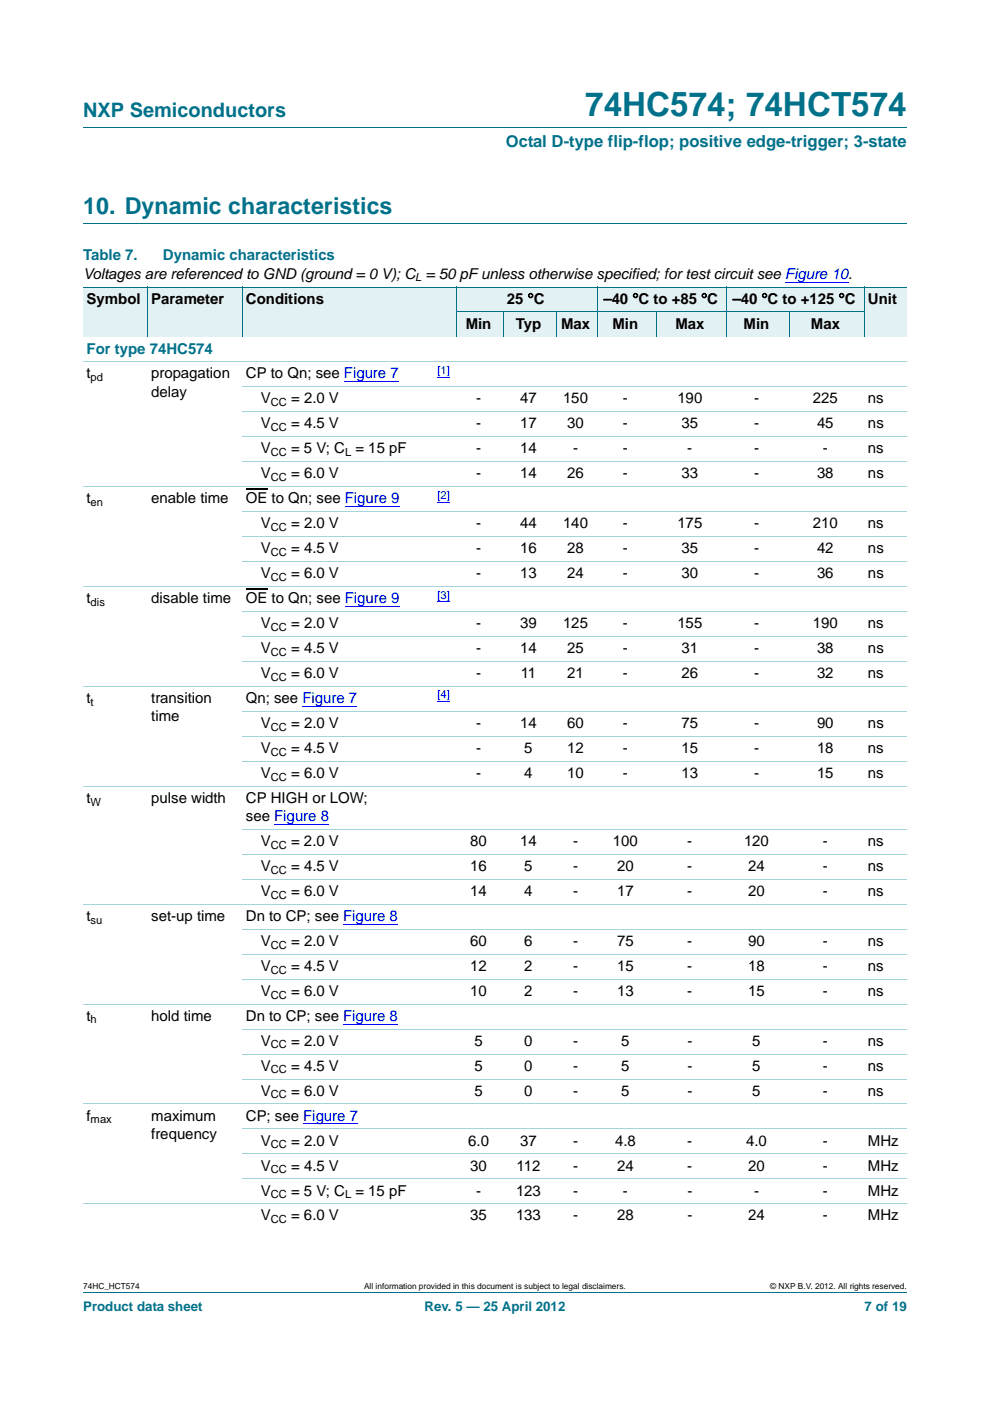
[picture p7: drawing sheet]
<svg xmlns="http://www.w3.org/2000/svg" width="210mm" height="297mm" viewBox="0 0 210 297" stroke-linecap="round" stroke-linejoin="round" font-family="sans-serif">
<defs><g id="words">
<text font-size="7" fill="#00718a" x="124.1" y="24.6">74HC574; 74HCT574</text>
<text font-size="4.9" fill="#00718a" x="17.6" y="45.4">10. Dynamic characteristics</text>
<text font-size="4.2" fill="#00718a" x="17.6" y="24.9">NXP Semiconductors</text>
<text font-size="3.5" fill="#00718a" x="107.3" y="31.1">Octal D-type flip-flop; positive edge-trigger; 3-state</text>
<g font-size="3.2" fill="#00718a">
<text x="17.6" y="55.2">Table 7.</text>
<text x="34.6" y="55.2">Dynamic characteristics</text>
<text x="18.4" y="75">For type 74HC574</text>
</g>
<g font-size="3.2">
<text x="17.6" y="59.1">Voltages are referenced to GND (ground = 0 V); C = 50 pF unless otherwise specified; fortest circuit see Figure 10.</text>
<text x="18.4" y="64.4">Symbol</text>
<text x="32.1" y="64.4">Parameter</text>
<text x="52.1" y="64.4">Conditions</text>
<text x="107.5" y="64.4">25 °C</text>
<text x="128" y="64.4">−40 °C to +85 °C</text>
<text x="155.3" y="64.4">−40 °C to +125 °C</text>
<text x="184" y="64.4">Unit</text>
<text x="98.7" y="69.7">Min</text>
<text x="109.3" y="69.7">Typ</text>
<text x="119" y="69.7">Max</text>
<text x="129.9" y="69.7">Min</text>
<text x="143.2" y="69.7">Max</text>
<text x="157.7" y="69.7">Min</text>
<text x="171.9" y="69.7">Max</text>
<text x="18.4" y="80.2">t</text>
<text x="32.1" y="80.2">propagation</text>
<text x="52.1" y="80.2">CP to Qn; see Figure 7</text>
<text x="32.1" y="84.1">delay</text>
<text x="55.3" y="85.5">V</text>
<text x="61.7" y="85.5">= 2.0 V</text>
<text x="100.9" y="85.5">-</text>
<text x="110.3" y="85.5">47</text>
<text x="119.4" y="85.5">150</text>
<text x="132.1" y="85.5">-</text>
<text x="143.6" y="85.5">190</text>
<text x="159.9" y="85.5">-</text>
<text x="172.3" y="85.5">225</text>
<text x="184" y="85.5">ns</text>
<text x="55.3" y="90.8">V</text>
<text x="61.7" y="90.8">= 4.5 V</text>
<text x="100.9" y="90.8">-</text>
<text x="110.3" y="90.8">17</text>
<text x="120.3" y="90.8">30</text>
<text x="132.1" y="90.8">-</text>
<text x="144.5" y="90.8">35</text>
<text x="159.9" y="90.8">-</text>
<text x="173.2" y="90.8">45</text>
<text x="184" y="90.8">ns</text>
<text x="55.3" y="101.4">V</text>
<text x="55.3" y="96.1">V</text>
<text x="61.7" y="96.1">= 5 V; C = 15 pF</text>
<text x="61.7" y="101.4">= 6.0 V</text>
<text x="100.9" y="96.1">-</text>
<text x="100.9" y="101.4">-</text>
<text x="110.3" y="96.1">14</text>
<text x="110.3" y="101.4">14</text>
<text x="120.3" y="101.4">26</text>
<text x="121.5" y="96.1">-</text>
<text x="132.1" y="96.1">-</text>
<text x="132.1" y="101.4">-</text>
<text x="144.5" y="101.4">33</text>
<text x="145.7" y="96.1">-</text>
<text x="159.9" y="96.1">-</text>
<text x="159.9" y="101.4">-</text>
<text x="173.2" y="101.4">38</text>
<text x="174.5" y="96.1">-</text>
<text x="184" y="96.1">ns</text>
<text x="184" y="101.4">ns</text>
<text x="18.4" y="106.7">t</text>
<text x="32.1" y="106.7">enable time</text>
<text x="52.1" y="106.7">OE to Qn; see Figure 9</text>
<text x="55.3" y="112">V</text>
<text x="61.7" y="112">= 2.0 V</text>
<text x="100.9" y="112">-</text>
<text x="110.3" y="112">44</text>
<text x="119.4" y="112">140</text>
<text x="132.1" y="112">-</text>
<text x="143.6" y="112">175</text>
<text x="159.9" y="112">-</text>
<text x="172.3" y="112">210</text>
<text x="184" y="112">ns</text>
<text x="55.3" y="117.3">V</text>
<text x="61.7" y="117.3">= 4.5 V</text>
<text x="100.9" y="117.3">-</text>
<text x="110.3" y="117.3">16</text>
<text x="120.3" y="117.3">28</text>
<text x="132.1" y="117.3">-</text>
<text x="144.5" y="117.3">35</text>
<text x="159.9" y="117.3">-</text>
<text x="173.2" y="117.3">42</text>
<text x="184" y="117.3">ns</text>
<text x="55.3" y="122.6">V</text>
<text x="61.7" y="122.6">= 6.0 V</text>
<text x="100.9" y="122.6">-</text>
<text x="110.3" y="122.6">13</text>
<text x="120.3" y="122.6">24</text>
<text x="132.1" y="122.6">-</text>
<text x="144.5" y="122.6">30</text>
<text x="159.9" y="122.6">-</text>
<text x="173.2" y="122.6">36</text>
<text x="184" y="122.6">ns</text>
<text x="18.4" y="127.9">t</text>
<text x="32.1" y="127.9">disable time</text>
<text x="52.1" y="127.9">OE to Qn; see Figure 9</text>
<text x="55.3" y="133.2">V</text>
<text x="61.7" y="133.2">= 2.0 V</text>
<text x="100.9" y="133.2">-</text>
<text x="110.3" y="133.2">39</text>
<text x="119.4" y="133.2">125</text>
<text x="132.1" y="133.2">-</text>
<text x="143.6" y="133.2">155</text>
<text x="159.9" y="133.2">-</text>
<text x="172.3" y="133.2">190</text>
<text x="184" y="133.2">ns</text>
<text x="55.3" y="138.5">V</text>
<text x="55.3" y="143.7">V</text>
<text x="61.7" y="138.5">= 4.5 V</text>
<text x="61.7" y="143.7">= 6.0 V</text>
<text x="100.9" y="143.7">-</text>
<text x="100.9" y="138.5">-</text>
<text x="110.3" y="138.5">14</text>
<text x="110.4" y="143.7">11</text>
<text x="120.3" y="143.7">21</text>
<text x="120.3" y="138.5">25</text>
<text x="132.1" y="143.7">-</text>
<text x="132.1" y="138.5">-</text>
<text x="144.5" y="143.7">26</text>
<text x="144.5" y="138.5">31</text>
<text x="159.9" y="143.7">-</text>
<text x="159.9" y="138.5">-</text>
<text x="173.2" y="143.7">32</text>
<text x="173.2" y="138.5">38</text>
<text x="184" y="143.7">ns</text>
<text x="184" y="138.5">ns</text>
<text x="18.4" y="149">t</text>
<text x="32.1" y="149">transition</text>
<text x="52.1" y="149">Qn; see Figure 7</text>
<text x="32.1" y="152.9">time</text>
<text x="55.3" y="154.3">V</text>
<text x="61.7" y="154.3">= 2.0 V</text>
<text x="100.9" y="154.3">-</text>
<text x="110.3" y="154.3">14</text>
<text x="120.3" y="154.3">60</text>
<text x="132.1" y="154.3">-</text>
<text x="144.5" y="154.3">75</text>
<text x="159.9" y="154.3">-</text>
<text x="173.2" y="154.3">90</text>
<text x="184" y="154.3">ns</text>
<text x="55.3" y="159.6">V</text>
<text x="61.7" y="159.6">= 4.5 V</text>
<text x="100.9" y="159.6">-</text>
<text x="111.2" y="159.6">5</text>
<text x="120.3" y="159.6">12</text>
<text x="132.1" y="159.6">-</text>
<text x="144.5" y="159.6">15</text>
<text x="159.9" y="159.6">-</text>
<text x="173.2" y="159.6">18</text>
<text x="184" y="159.6">ns</text>
<text x="55.3" y="164.9">V</text>
<text x="61.7" y="164.9">= 6.0 V</text>
<text x="100.9" y="164.9">-</text>
<text x="111.2" y="164.9">4</text>
<text x="120.3" y="164.9">10</text>
<text x="132.1" y="164.9">-</text>
<text x="144.5" y="164.9">13</text>
<text x="159.9" y="164.9">-</text>
<text x="173.2" y="164.9">15</text>
<text x="184" y="164.9">ns</text>
<text x="18.4" y="170.2">t</text>
<text x="32.1" y="170.2">pulse width</text>
<text x="52.1" y="170.2">CP HIGH or LOW;</text>
<text x="52.1" y="174.1">see Figure 8</text>
<text x="55.3" y="179.4">V</text>
<text x="61.7" y="179.4">= 2.0 V</text>
<text x="99.7" y="179.4">80</text>
<text x="110.3" y="179.4">14</text>
<text x="121.5" y="179.4">-</text>
<text x="130" y="179.4">100</text>
<text x="145.7" y="179.4">-</text>
<text x="157.8" y="179.4">120</text>
<text x="174.4" y="179.4">-</text>
<text x="184" y="179.4">ns</text>
<text x="55.3" y="184.7">V</text>
<text x="61.7" y="184.7">= 4.5 V</text>
<text x="99.7" y="184.7">16</text>
<text x="111.2" y="184.7">5</text>
<text x="121.5" y="184.7">-</text>
<text x="130.9" y="184.7">20</text>
<text x="145.7" y="184.7">-</text>
<text x="158.6" y="184.7">24</text>
<text x="174.5" y="184.7">-</text>
<text x="184" y="184.7">ns</text>
<text x="55.3" y="190">V</text>
<text x="61.7" y="190">= 6.0 V</text>
<text x="99.7" y="190">14</text>
<text x="111.2" y="190">4</text>
<text x="121.5" y="190">-</text>
<text x="130.9" y="190">17</text>
<text x="145.7" y="190">-</text>
<text x="158.6" y="190">20</text>
<text x="174.5" y="190">-</text>
<text x="184" y="190">ns</text>
<text x="18.4" y="195.3">t</text>
<text x="32.1" y="195.3">set-up time</text>
<text x="52.1" y="195.3">Dn to CP; see Figure 8</text>
<text x="55.3" y="200.6">V</text>
<text x="61.7" y="200.6">= 2.0 V</text>
<text x="99.7" y="200.6">60</text>
<text x="111.2" y="200.6">6</text>
<text x="121.5" y="200.6">-</text>
<text x="130.9" y="200.6">75</text>
<text x="145.7" y="200.6">-</text>
<text x="158.6" y="200.6">90</text>
<text x="174.5" y="200.6">-</text>
<text x="184" y="200.6">ns</text>
<text x="55.3" y="205.8">V</text>
<text x="61.7" y="205.8">= 4.5 V</text>
<text x="99.7" y="205.8">12</text>
<text x="111.2" y="205.8">2</text>
<text x="121.5" y="205.8">-</text>
<text x="130.9" y="205.8">15</text>
<text x="145.7" y="205.8">-</text>
<text x="158.6" y="205.8">18</text>
<text x="174.5" y="205.8">-</text>
<text x="184" y="205.8">ns</text>
<text x="55.3" y="211.1">V</text>
<text x="61.7" y="211.1">= 6.0 V</text>
<text x="99.7" y="211.1">10</text>
<text x="111.2" y="211.1">2</text>
<text x="121.5" y="211.1">-</text>
<text x="130.9" y="211.1">13</text>
<text x="145.7" y="211.1">-</text>
<text x="158.6" y="211.1">15</text>
<text x="174.5" y="211.1">-</text>
<text x="184" y="211.1">ns</text>
<text x="18.4" y="216.4">t</text>
<text x="32.1" y="216.4">hold time</text>
<text x="52.1" y="216.4">Dn to CP; see Figure 8</text>
<text x="55.3" y="221.7">V</text>
<text x="61.7" y="221.7">= 2.0 V</text>
<text x="100.6" y="221.7">5</text>
<text x="111.2" y="221.7">0</text>
<text x="121.5" y="221.7">-</text>
<text x="131.7" y="221.7">5</text>
<text x="145.7" y="221.7">-</text>
<text x="159.5" y="221.7">5</text>
<text x="174.5" y="221.7">-</text>
<text x="184" y="221.7">ns</text>
<text x="55.3" y="227">V</text>
<text x="61.7" y="227">= 4.5 V</text>
<text x="100.6" y="227">5</text>
<text x="111.2" y="227">0</text>
<text x="121.5" y="227">-</text>
<text x="131.7" y="227">5</text>
<text x="145.7" y="227">-</text>
<text x="159.5" y="227">5</text>
<text x="174.5" y="227">-</text>
<text x="184" y="227">ns</text>
<text x="55.3" y="232.3">V</text>
<text x="61.7" y="232.3">= 6.0 V</text>
<text x="100.6" y="232.3">5</text>
<text x="111.2" y="232.3">0</text>
<text x="121.5" y="232.3">-</text>
<text x="131.7" y="232.3">5</text>
<text x="145.7" y="232.3">-</text>
<text x="159.5" y="232.3">5</text>
<text x="174.5" y="232.3">-</text>
<text x="184" y="232.3">ns</text>
<text x="18.4" y="237.6">f</text>
<text x="32.1" y="237.6">maximum</text>
<text x="52.1" y="237.6">CP; see Figure 7</text>
<text x="32.1" y="241.5">frequency</text>
<text x="55.3" y="242.9">V</text>
<text x="61.7" y="242.9">= 2.0 V</text>
<text x="99.3" y="242.9">6.0</text>
<text x="110.3" y="242.9">37</text>
<text x="121.5" y="242.9">-</text>
<text x="130.4" y="242.9">4.8</text>
<text x="145.7" y="242.9">-</text>
<text x="158.2" y="242.9">4.0</text>
<text x="174.4" y="242.9">-</text>
<text x="184" y="242.9">MHz</text>
<text x="55.3" y="248.2">V</text>
<text x="61.7" y="248.2">= 4.5 V</text>
<text x="99.7" y="248.2">30</text>
<text x="109.5" y="248.2">112</text>
<text x="121.5" y="248.2">-</text>
<text x="130.9" y="248.2">24</text>
<text x="145.7" y="248.2">-</text>
<text x="158.6" y="248.2">20</text>
<text x="174.5" y="248.2">-</text>
<text x="184" y="248.2">MHz</text>
<text x="55.3" y="253.5">V</text>
<text x="61.7" y="253.5">= 5 V; C = 15 pF</text>
<text x="100.9" y="253.5">-</text>
<text x="109.4" y="253.5">123</text>
<text x="121.5" y="253.5">-</text>
<text x="132.1" y="253.5">-</text>
<text x="145.7" y="253.5">-</text>
<text x="159.9" y="253.5">-</text>
<text x="174.5" y="253.5">-</text>
<text x="184" y="253.5">MHz</text>
<text x="55.3" y="258.8">V</text>
<text x="61.7" y="258.8">= 6.0 V</text>
<text x="99.7" y="258.8">35</text>
<text x="109.4" y="258.8">133</text>
<text x="121.5" y="258.8">-</text>
<text x="130.9" y="258.8">28</text>
<text x="145.7" y="258.8">-</text>
<text x="158.6" y="258.8">24</text>
<text x="174.5" y="258.8">-</text>
<text x="184" y="258.8">MHz</text>
</g>
<g font-size="2.8" fill="#00718a">
<text x="17.6" y="277.9">Product data sheet</text>
<text x="90" y="277.9">Rev. 5 — 25 April 2012</text>
<text x="183.3" y="277.9">7 of 19</text>
</g>
<g font-size="2.4">
<text x="88.1" y="59.6">L</text>
<text x="19.2" y="80.8">pd</text>
<text x="57.4" y="86.1">CC</text>
<text x="57.4" y="91.4">CC</text>
<text x="57.4" y="96.7">CC</text>
<text x="57.4" y="102">CC</text>
<text x="73.2" y="96.7">L</text>
<text x="19.2" y="107.3">en</text>
<text x="57.4" y="112.6">CC</text>
<text x="57.4" y="117.9">CC</text>
<text x="57.4" y="123.1">CC</text>
<text x="19.2" y="128.4">dis</text>
<text x="57.4" y="133.7">CC</text>
<text x="57.4" y="139">CC</text>
<text x="19.2" y="149.6">t</text>
<text x="57.4" y="144.3">CC</text>
<text x="57.4" y="154.9">CC</text>
<text x="57.4" y="160.2">CC</text>
<text x="57.4" y="165.5">CC</text>
<text x="19.2" y="170.8">W</text>
<text x="57.4" y="180">CC</text>
<text x="57.4" y="185.3">CC</text>
<text x="57.4" y="190.5">CC</text>
<text x="19.2" y="195.8">su</text>
<text x="57.4" y="201.1">CC</text>
<text x="57.4" y="206.4">CC</text>
<text x="57.4" y="211.7">CC</text>
<text x="19.2" y="217">h</text>
<text x="57.4" y="222.3">CC</text>
<text x="57.4" y="227.6">CC</text>
<text x="57.4" y="232.9">CC</text>
<text x="19.2" y="238.2">max</text>
<text x="57.4" y="243.5">CC</text>
<text x="57.4" y="248.8">CC</text>
<text x="57.4" y="254">CC</text>
<text x="73.2" y="254">L</text>
<text x="57.4" y="259.3">CC</text>
</g>
<g font-size="2.4" fill="#00f">
<text x="92.8" y="79.3">[1]</text>
<text x="92.8" y="105.7">[2]</text>
<text x="92.8" y="126.9">[3]</text>
<text x="92.8" y="148.1">[4]</text>
</g>
<g font-size="1.8">
<text x="17.6" y="273.3">74HC_HCT574</text>
<text x="77.2" y="273.3">All information provided in this document is subject to legal disclaimers.</text>
<text x="163.3" y="273.3">© NXP B.V. 2012. All rights reserved.</text>
</g>
</g></defs>
<path d="M17.6 27h174.7M17.6 47.4h174.7M17.6 273.9h174.7" fill="none" stroke="#00718a" stroke-width=".21"/>
<path d="M166.4 59.8h13.4" fill="none" stroke="#00f" stroke-width=".21"/>
<g fill="#e2f1f4">
<path d="M17.6 60.9h13.8v10.5h-13.8z"/>
<path d="M31.4 60.9h20v10.5h-20z"/>
<path d="M51.4 60.9h45.4v10.5h-45.4z"/>
<path d="M96.8 60.9h30v5.2h-30z"/>
<path d="M126.8 60.9h27.3v5.2h-27.3z"/>
<path d="M154.1 60.9h29.2v5.2h-29.2z"/>
<path d="M183.3 60.9h9v10.5h-9z"/>
<path d="M96.8 66.1h10v5.3h-10z"/>
<path d="M106.8 66.1h11.2v5.3h-11.2z"/>
<path d="M118 66.1h8.8v5.3h-8.8z"/>
<path d="M126.8 66.1h12.3v5.3h-12.3z"/>
<path d="M139.1 66.1h15v5.3h-15z"/>
<path d="M154.1 66.1h13.3v5.3h-13.3z"/>
<path d="M167.4 66.1h15.9v5.3h-15.9z"/>
</g>
<path d="M72.9 81h11.7M92.8 80h2.6M73.1 107.4h11.6M92.8 106.5h2.6M73.1 128.6h11.6M92.8 127.6h2.6M64.1 149.8h11.6M92.8 148.8h2.6M58.1 174.8h11.6M72.7 196h11.7M72.7 217.1h11.7M64.3 238.3h11.6" fill="none" stroke="#00f" stroke-width=".21"/>
<path d="M52.1 103.7h4.6M52.1 124.9h4.6" fill="none" stroke="#000" stroke-width=".23"/>
<path d="M17.6 60.9h174.7M31.4 60.8v10.6M51.4 60.8v10.6M96.8 66.1h86.5M96.8 60.8v10.6M106.8 66.1v5.3M118 66.1v5.3M126.8 60.8v10.6M139.1 66.1v5.3M154.1 60.8v10.6M167.4 66.1v5.3M183.3 60.8v10.6" fill="none" stroke="#00718a" stroke-width=".21"/>
<g fill="none" stroke="#a5d5dc" stroke-width=".21">
<path d="M17.6 76.7h174.7M51.4 82h140.9M51.4 87.3h140.9M51.4 92.6h140.9M51.4 97.9h140.9M17.6 103.2h174.7M51.4 108.5h140.9M51.4 113.8h140.9M51.4 119.1h140.9M17.6 124.4h174.7M51.4 129.6h140.9M51.4 134.9h140.9"/>
<path d="M17.6 145.5h174.7M51.4 140.2h140.9M51.4 150.8h140.9M51.4 156.1h140.9M17.6 166.7h174.7M51.4 161.4h140.9M51.4 175.9h140.9M17.6 191.7h174.7M51.4 181.1h140.9M51.4 186.4h140.9M51.4 197h140.9M17.6 212.9h174.7"/>
<path d="M51.4 202.3h140.9M51.4 207.6h140.9M51.4 218.2h140.9M17.6 234.1h174.7M51.4 223.5h140.9M51.4 228.8h140.9M51.4 239.4h140.9M17.6 255.2h174.7M51.4 244.6h140.9M51.4 249.9h140.9"/>
</g>
<use href="#words"/>
</svg>
